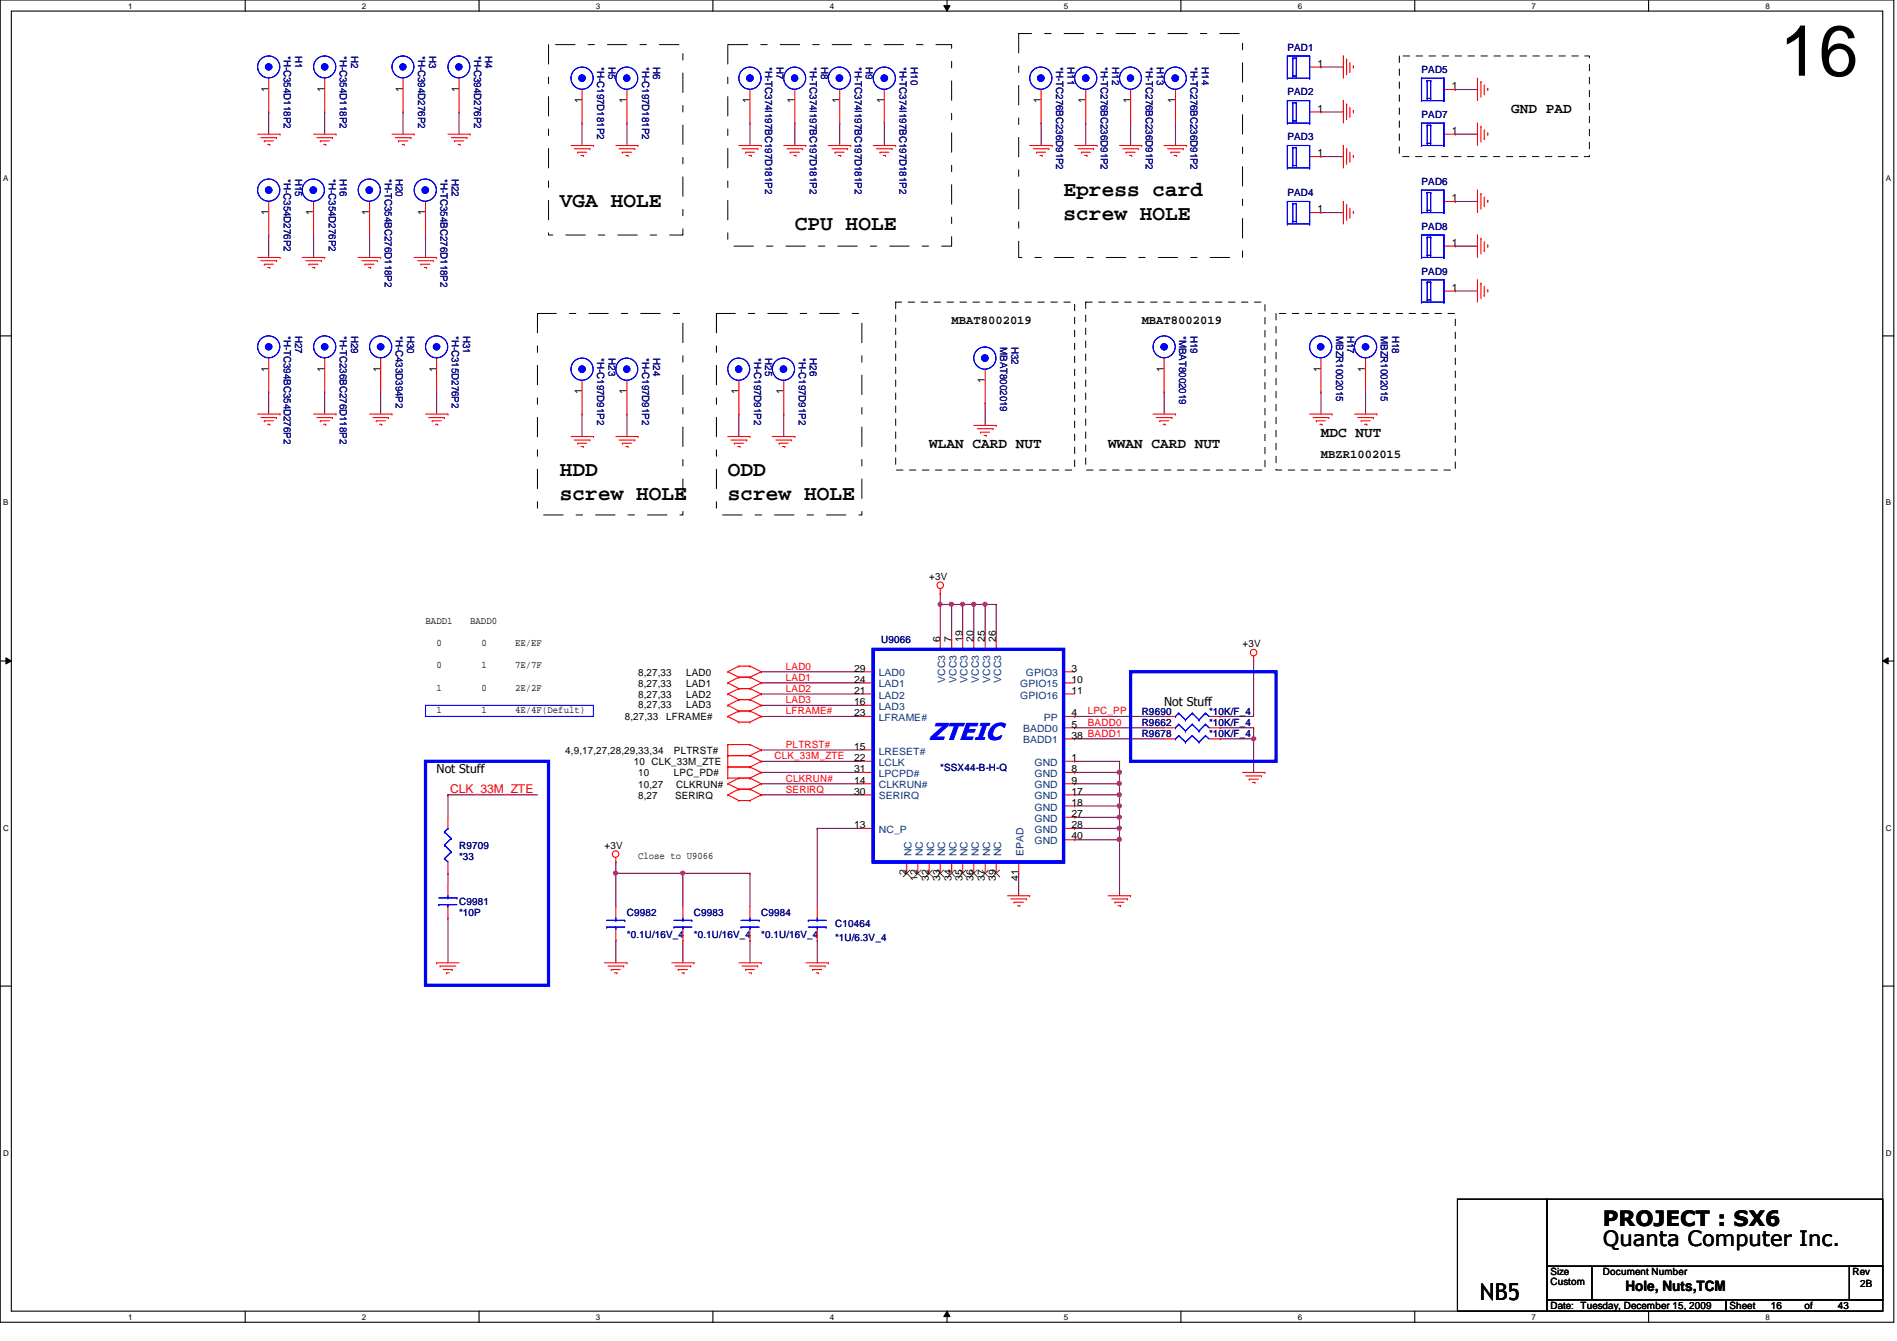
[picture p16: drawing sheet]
<svg xmlns="http://www.w3.org/2000/svg" width="297mm" height="210mm" viewBox="0 0 297 210" stroke-linecap="round" stroke-linejoin="round" font-family="sans-serif">
<defs><g id="words">
<text font-size="11.2" x="278.7" y="11.9">16</text>
<text font-size="3.9" fill="#00f" x="145.5" y="115.8">ZTEIC</text>
<text font-size="3.6" x="231.7" y="203.5">NB5</text>
<g font-size="3.3">
<text x="87.7" y="32.5">VGA HOLE</text>
<text x="124.5" y="36">CPU HOLE</text>
<text x="166.5" y="30.7">Epress card</text>
<text x="166.5" y="34.4">screw HOLE</text>
<text x="87.7" y="74.5">HDD</text>
<text x="114" y="74.5">ODD</text>
<text x="87.7" y="78.2">screw HOLE</text>
<text x="114" y="78.2">screw HOLE</text>
<text x="251" y="191.9">PROJECT : SX6</text>
<text x="251" y="195">Quanta Computer Inc.</text>
</g>
<g font-size="2.2">
<text x="236.6" y="17.6">GND PAD</text>
<text x="145.5" y="70.2">WLAN CARD NUT</text>
<text x="173.5" y="70.2">WWAN CARD NUT</text>
<text x="206.8" y="68.5">MDC NUT</text>
<text x="254.5" y="202">Hole, Nuts,TCM</text>
</g>
<g font-size="1.9">
<text x="149" y="50.7">MBAT8002019</text>
<text x="178.8" y="50.7">MBAT8002019</text>
<text x="206.8" y="71.7">MBZR1002015</text>
<text x="182.3" y="110.5">Not Stuff</text>
<text x="68.4" y="121.1">Not Stuff</text>
</g>
<text font-size="1.9" fill="#f00" x="70.5" y="124.1">CLK_33M_ZTE</text>
<g font-size="1.6" fill="#000080">
<text x="44.4" y="8.8" transform="rotate(90 44.4 8.8)">*H-C354D118P2</text>
<text x="46.2" y="8.8" transform="rotate(90 46.2 8.8)">H1</text>
<text x="53.2" y="8.8" transform="rotate(90 53.2 8.8)">*H-C354D118P2</text>
<text x="55" y="8.8" transform="rotate(90 55 8.8)">H2</text>
<text x="65.5" y="8.8" transform="rotate(90 65.5 8.8)">*H-C394D276P2</text>
<text x="67.2" y="8.8" transform="rotate(90 67.2 8.8)">H3</text>
<text x="74.2" y="8.8" transform="rotate(90 74.2 8.8)">*H-C394D276P2</text>
<text x="76" y="8.8" transform="rotate(90 76 8.8)">H4</text>
<text x="93.5" y="10.5" transform="rotate(90 93.5 10.5)">*H-C197D181P2</text>
<text x="95.3" y="10.5" transform="rotate(90 95.3 10.5)">H5</text>
<text x="100.5" y="10.5" transform="rotate(90 100.5 10.5)">*H-C197D181P2</text>
<text x="102.3" y="10.5" transform="rotate(90 102.3 10.5)">H6</text>
<text x="119.8" y="10.5" transform="rotate(90 119.8 10.5)">*H-TC374I197BC197D181P2</text>
<text x="121.6" y="10.5" transform="rotate(90 121.6 10.5)">H7</text>
<text x="126.8" y="10.5" transform="rotate(90 126.8 10.5)">*H-TC374I197BC197D181P2</text>
<text x="128.6" y="10.5" transform="rotate(90 128.6 10.5)">H8</text>
<text x="133.9" y="10.5" transform="rotate(90 133.9 10.5)">*H-TC374I197BC197D181P2</text>
<text x="135.6" y="10.5" transform="rotate(90 135.6 10.5)">H9</text>
<text x="140.8" y="10.5" transform="rotate(90 140.8 10.5)">*H-TC374I197BC197D181P2</text>
<text x="142.6" y="10.5" transform="rotate(90 142.6 10.5)">H10</text>
<text x="165.4" y="10.5" transform="rotate(90 165.4 10.5)">*H-TC276BC236D91P2</text>
<text x="167.1" y="10.5" transform="rotate(90 167.1 10.5)">H11</text>
<text x="172.4" y="10.5" transform="rotate(90 172.4 10.5)">*H-TC276BC236D91P2</text>
<text x="174.2" y="10.5" transform="rotate(90 174.2 10.5)">H12</text>
<text x="179.4" y="10.5" transform="rotate(90 179.4 10.5)">*H-TC276BC236D91P2</text>
<text x="181.1" y="10.5" transform="rotate(90 181.1 10.5)">H13</text>
<text x="186.4" y="10.5" transform="rotate(90 186.4 10.5)">*H-TC276BC236D91P2</text>
<text x="188.2" y="10.5" transform="rotate(90 188.2 10.5)">H14</text>
<text x="201.6" y="7.9">PAD1</text>
<text x="222.6" y="11.4">PAD5</text>
<text x="201.6" y="14.9">PAD2</text>
<text x="201.6" y="21.9">PAD3</text>
<text x="222.6" y="18.4">PAD7</text>
<text x="44.4" y="28" transform="rotate(90 44.4 28)">*H-C354D276P2</text>
<text x="46.2" y="28" transform="rotate(90 46.2 28)">H15</text>
<text x="51.5" y="28" transform="rotate(90 51.5 28)">*H-C354D276P2</text>
<text x="53.2" y="28" transform="rotate(90 53.2 28)">H16</text>
<text x="60.2" y="28" transform="rotate(90 60.2 28)">*H-TC354BC276D118P2</text>
<text x="62" y="28" transform="rotate(90 62 28)">H20</text>
<text x="69" y="28" transform="rotate(90 69 28)">*H-TC354BC276D118P2</text>
<text x="70.7" y="28" transform="rotate(90 70.7 28)">H22</text>
<text x="222.6" y="29">PAD6</text>
<text x="201.6" y="30.7">PAD4</text>
<text x="222.6" y="35.9">PAD8</text>
<text x="222.6" y="43">PAD9</text>
<text x="44.4" y="52.6" transform="rotate(90 44.4 52.6)">*H-TC394BC354D276P2</text>
<text x="46.2" y="52.6" transform="rotate(90 46.2 52.6)">H27</text>
<text x="53.2" y="52.6" transform="rotate(90 53.2 52.6)">*H-TC236BC276D118P2</text>
<text x="55" y="52.6" transform="rotate(90 55 52.6)">H29</text>
<text x="62" y="52.6" transform="rotate(90 62 52.6)">*H-C433D394P2</text>
<text x="63.8" y="52.6" transform="rotate(90 63.8 52.6)">H30</text>
<text x="70.7" y="52.6" transform="rotate(90 70.7 52.6)">*H-C315D276P2</text>
<text x="72.5" y="52.6" transform="rotate(90 72.5 52.6)">H31</text>
<text x="184.7" y="52.6" transform="rotate(90 184.7 52.6)">*MBAT8002019</text>
<text x="186.4" y="52.6" transform="rotate(90 186.4 52.6)">H19</text>
<text x="209.2" y="52.6" transform="rotate(90 209.2 52.6)">MBZR1002015</text>
<text x="210.9" y="52.6" transform="rotate(90 210.9 52.6)">H17</text>
<text x="216.2" y="52.6" transform="rotate(90 216.2 52.6)">MBZR1002015</text>
<text x="218" y="52.6" transform="rotate(90 218 52.6)">H18</text>
<text x="93.5" y="56" transform="rotate(90 93.5 56)">*H-C197D91P2</text>
<text x="95.3" y="56" transform="rotate(90 95.3 56)">H23</text>
<text x="100.5" y="56" transform="rotate(90 100.5 56)">*H-C197D91P2</text>
<text x="102.3" y="56" transform="rotate(90 102.3 56)">H24</text>
<text x="118.1" y="56" transform="rotate(90 118.1 56)">*H-C197D91P2</text>
<text x="119.8" y="56" transform="rotate(90 119.8 56)">H25</text>
<text x="125.1" y="56" transform="rotate(90 125.1 56)">*H-C197D91P2</text>
<text x="126.8" y="56" transform="rotate(90 126.8 56)">H26</text>
<text x="156.6" y="54.3" transform="rotate(90 156.6 54.3)">MBAT8002019</text>
<text x="158.4" y="54.3" transform="rotate(90 158.4 54.3)">H32</text>
<text x="138" y="100.6">U9066</text>
<text x="178.8" y="111.8">R9690</text>
<text x="178.8" y="113.6">R9662</text>
<text x="189.3" y="111.8">*10K/F_4</text>
<text x="189.3" y="113.6">*10K/F_4</text>
<text x="178.8" y="115.4">R9678</text>
<text x="189.3" y="115.4">*10K/F_4</text>
<text x="147.2" y="120.6">*SSX44-B-H-Q</text>
<text x="71.9" y="132.9">R9709</text>
<text x="71.9" y="134.6">*33</text>
<text x="71.9" y="141.6">C9981</text>
<text x="71.9" y="143.4">*10P</text>
<text x="98.2" y="143.4">C9982</text>
<text x="108.7" y="143.4">C9983</text>
<text x="119.2" y="143.4">C9984</text>
<text x="98.2" y="146.9">*0.1U/16V_4</text>
<text x="108.7" y="146.9">*0.1U/16V_4</text>
<text x="119.2" y="146.9">*0.1U/16V_4</text>
<text x="130.8" y="145.1">C10464</text>
<text x="130.8" y="147.2">*1U/6.3V_4</text>
</g>
<g font-size="1.6">
<text x="206.3" y="10.5">1</text>
<text x="42" y="14.4" transform="rotate(-90 42 14.4)">1</text>
<text x="50.8" y="14.4" transform="rotate(-90 50.8 14.4)">1</text>
<text x="63.1" y="14.4" transform="rotate(-90 63.1 14.4)">1</text>
<text x="71.8" y="14.4" transform="rotate(-90 71.8 14.4)">1</text>
<text x="91.1" y="16.1" transform="rotate(-90 91.1 16.1)">1</text>
<text x="98.1" y="16.1" transform="rotate(-90 98.1 16.1)">1</text>
<text x="117.4" y="16.1" transform="rotate(-90 117.4 16.1)">1</text>
<text x="124.4" y="16.1" transform="rotate(-90 124.4 16.1)">1</text>
<text x="131.4" y="16.1" transform="rotate(-90 131.4 16.1)">1</text>
<text x="138.4" y="16.1" transform="rotate(-90 138.4 16.1)">1</text>
<text x="163" y="16.1" transform="rotate(-90 163 16.1)">1</text>
<text x="170" y="16.1" transform="rotate(-90 170 16.1)">1</text>
<text x="177" y="16.1" transform="rotate(-90 177 16.1)">1</text>
<text x="184" y="16.1" transform="rotate(-90 184 16.1)">1</text>
<text x="206.3" y="17.5">1</text>
<text x="227.3" y="14">1</text>
<text x="227.3" y="21">1</text>
<text x="206.3" y="24.5">1</text>
<text x="42" y="33.7" transform="rotate(-90 42 33.7)">1</text>
<text x="49.1" y="33.7" transform="rotate(-90 49.1 33.7)">1</text>
<text x="57.8" y="33.7" transform="rotate(-90 57.8 33.7)">1</text>
<text x="66.6" y="33.7" transform="rotate(-90 66.6 33.7)">1</text>
<text x="206.3" y="33.2">1</text>
<text x="227.3" y="31.5">1</text>
<text x="227.3" y="38.5">1</text>
<text x="227.3" y="45.5">1</text>
<text x="42" y="58.2" transform="rotate(-90 42 58.2)">1</text>
<text x="50.8" y="58.2" transform="rotate(-90 50.8 58.2)">1</text>
<text x="59.6" y="58.2" transform="rotate(-90 59.6 58.2)">1</text>
<text x="68.3" y="58.2" transform="rotate(-90 68.3 58.2)">1</text>
<text x="154.2" y="59.9" transform="rotate(-90 154.2 59.9)">1</text>
<text x="182.2" y="58.2" transform="rotate(-90 182.2 58.2)">1</text>
<text x="206.8" y="58.2" transform="rotate(-90 206.8 58.2)">1</text>
<text x="213.8" y="58.2" transform="rotate(-90 213.8 58.2)">1</text>
<text x="91.1" y="61.7" transform="rotate(-90 91.1 61.7)">1</text>
<text x="98.1" y="61.7" transform="rotate(-90 98.1 61.7)">1</text>
<text x="115.7" y="61.7" transform="rotate(-90 115.7 61.7)">1</text>
<text x="122.7" y="61.7" transform="rotate(-90 122.7 61.7)">1</text>
<text x="145.5" y="90.8">+3V</text>
<text x="66.6" y="97.6">BADD1</text>
<text x="68.4" y="101.1">0</text>
<text x="73.6" y="97.6">BADD0</text>
<text x="75.4" y="101.1">0</text>
<text x="80.6" y="101.1">EE/EF</text>
<text x="147.2" y="100.4" transform="rotate(-90 147.2 100.4)">6</text>
<text x="149" y="100.4" transform="rotate(-90 149 100.4)">7</text>
<text x="150.7" y="100.4" transform="rotate(-90 150.7 100.4)">19</text>
<text x="152.4" y="100.4" transform="rotate(-90 152.4 100.4)">20</text>
<text x="154.2" y="100.4" transform="rotate(-90 154.2 100.4)">25</text>
<text x="156" y="100.4" transform="rotate(-90 156 100.4)">26</text>
<text x="194.6" y="101.3">+3V</text>
<text x="68.4" y="104.6">0</text>
<text x="75.4" y="104.6">1</text>
<text x="80.6" y="104.6">7E/7F</text>
<text x="99.9" y="105.9">8,27,33</text>
<text x="99.9" y="107.6">8,27,33</text>
<text x="107.4" y="105.9">LAD0</text>
<text x="107.4" y="107.6">LAD1</text>
<text x="133.7" y="105.1">29</text>
<text x="133.7" y="106.8">24</text>
<text x="167.8" y="106.8">10</text>
<text x="167.8" y="105.1">3</text>
<text x="68.4" y="108.1">1</text>
<text x="68.4" y="111.6">1</text>
<text x="75.4" y="108.1">0</text>
<text x="75.4" y="111.6">1</text>
<text x="80.6" y="108.1">2E/2F</text>
<text x="80.6" y="111.6">4E/4F(Defult)</text>
<text x="97.8" y="112.7">8,27,33</text>
<text x="99.9" y="110.8">8,27,33</text>
<text x="99.9" y="109.2">8,27,33</text>
<text x="104.3" y="112.7">LFRAME#</text>
<text x="107.4" y="110.8">LAD3</text>
<text x="107.4" y="109.2">LAD2</text>
<text x="133.7" y="108.6">21</text>
<text x="133.7" y="110.4">16</text>
<text x="133.7" y="112.1">23</text>
<text x="167.8" y="108.6">11</text>
<text x="167.8" y="112.1">4</text>
<text x="167.8" y="113.9">5</text>
<text x="88.5" y="118">4,9,17,27,28,29,33,34</text>
<text x="99.2" y="119.7">10 CLK_33M_ZTE</text>
<text x="105.5" y="118">PLTRST#</text>
<text x="133.7" y="117.3">15</text>
<text x="133.7" y="119.1">22</text>
<text x="167.8" y="119.1">1</text>
<text x="167.8" y="115.6">38 BADD1</text>
<text x="99.9" y="123.4">10,27</text>
<text x="99.9" y="125.1">8,27</text>
<text x="99.9" y="121.5">10</text>
<text x="105.5" y="121.5">LPC_PD#</text>
<text x="105.7" y="125.1">SERIRQ</text>
<text x="105.9" y="123.4">CLKRUN#</text>
<text x="133.7" y="120.9">31</text>
<text x="133.7" y="122.6">14</text>
<text x="133.7" y="124.4">30</text>
<text x="167.8" y="120.9">8</text>
<text x="167.8" y="124.4">17</text>
<text x="167.8" y="122.6">9</text>
<text x="133.7" y="129.6">13</text>
<text x="167.8" y="126.1">18</text>
<text x="167.8" y="127.9">27</text>
<text x="167.8" y="129.6">28</text>
<text x="167.8" y="131.4">40</text>
<text x="94.7" y="132.9">+3V</text>
<text x="99.9" y="134.4">Close to U9066</text>
<text x="141.9" y="137" transform="rotate(-90 141.9 137)">2</text>
<text x="143.7" y="137.9" transform="rotate(-90 143.7 137.9)">12</text>
<text x="145.5" y="137.9" transform="rotate(-90 145.5 137.9)">32</text>
<text x="147.2" y="137.9" transform="rotate(-90 147.2 137.9)">33</text>
<text x="149" y="137.9" transform="rotate(-90 149 137.9)">34</text>
<text x="150.7" y="137.9" transform="rotate(-90 150.7 137.9)">35</text>
<text x="152.4" y="137.9" transform="rotate(-90 152.4 137.9)">36</text>
<text x="154.2" y="137.9" transform="rotate(-90 154.2 137.9)">37</text>
<text x="156" y="137.9" transform="rotate(-90 156 137.9)">39</text>
<text x="159.5" y="137.9" transform="rotate(-90 159.5 137.9)">41</text>
<text x="242.8" y="201.2">Custom</text>
<text x="242.8" y="199.6">Size</text>
<text x="251" y="199.6">Document Number</text>
<text x="290.1" y="199.6">Rev</text>
<text x="291.3" y="201.4">2B</text>
<text x="242.8" y="204.9">Date: Tuesday, December 15, 2009</text>
<text x="270.8" y="204.9">Sheet</text>
<text x="277.3" y="204.9">16</text>
<text x="282.5" y="204.9">of</text>
<text x="287.8" y="204.9">43</text>
</g>
<g font-size="1.6" fill="#f00">
<text x="123.1" y="104.8">LAD0</text>
<text x="123.1" y="106.6">LAD1</text>
<text x="123.1" y="108.3">LAD2</text>
<text x="123.1" y="110.1">LAD3</text>
<text x="123.1" y="111.8">LFRAME#</text>
<text x="170.3" y="111.8">LPC_PP</text>
<text x="170.3" y="113.6">BADD0</text>
<text x="121.3" y="118.8">CLK_33M_ZTE</text>
<text x="123.1" y="117.1">PLTRST#</text>
<text x="123.1" y="124.1">SERIRQ</text>
<text x="123.1" y="122.3">CLKRUN#</text>
</g>
<g font-size="1.6" fill="#004080">
<text x="137.6" y="105.9">LAD0</text>
<text x="137.6" y="107.6">LAD1</text>
<text x="148" y="106.9" transform="rotate(-90 148 106.9)">VCC3</text>
<text x="149.8" y="106.9" transform="rotate(-90 149.8 106.9)">VCC3</text>
<text x="151.5" y="106.9" transform="rotate(-90 151.5 106.9)">VCC3</text>
<text x="153.2" y="106.9" transform="rotate(-90 153.2 106.9)">VCC3</text>
<text x="155" y="106.9" transform="rotate(-90 155 106.9)">VCC3</text>
<text x="156.8" y="106.9" transform="rotate(-90 156.8 106.9)">VCC3</text>
<text x="159.8" y="107.6">GPIO15</text>
<text x="160.7" y="105.9">GPIO3</text>
<text x="137.6" y="109.3">LAD2</text>
<text x="137.6" y="111.1">LAD3</text>
<text x="137.6" y="112.9">LFRAME#</text>
<text x="159.8" y="109.3">GPIO16</text>
<text x="163.4" y="112.9">PP</text>
<text x="137.6" y="118.1">LRESET#</text>
<text x="137.6" y="119.9">LCLK</text>
<text x="160.2" y="114.6">BADD0</text>
<text x="160.2" y="116.4">BADD1</text>
<text x="162" y="119.9">GND</text>
<text x="137.6" y="121.6">LPCPD#</text>
<text x="137.6" y="123.4">CLKRUN#</text>
<text x="137.6" y="125.1">SERIRQ</text>
<text x="162" y="121.6">GND</text>
<text x="162" y="125.1">GND</text>
<text x="162" y="123.4">GND</text>
<text x="137.6" y="130.4">NC_P</text>
<text x="162" y="126.9">GND</text>
<text x="162" y="128.7">GND</text>
<text x="162" y="130.4">GND</text>
<text x="142.7" y="134" transform="rotate(-90 142.7 134)">NC</text>
<text x="144.5" y="134" transform="rotate(-90 144.5 134)">NC</text>
<text x="146.3" y="134" transform="rotate(-90 146.3 134)">NC</text>
<text x="148" y="134" transform="rotate(-90 148 134)">NC</text>
<text x="149.8" y="134" transform="rotate(-90 149.8 134)">NC</text>
<text x="151.5" y="134" transform="rotate(-90 151.5 134)">NC</text>
<text x="153.2" y="134" transform="rotate(-90 153.2 134)">NC</text>
<text x="155" y="134" transform="rotate(-90 155 134)">NC</text>
<text x="156.8" y="134" transform="rotate(-90 156.8 134)">NC</text>
<text x="160.3" y="134" transform="rotate(-90 160.3 134)">EPAD</text>
<text x="162" y="132.2">GND</text>
</g>
<g font-size="1.3">
<text x="20.1" y="1.4">1</text>
<text x="56.7" y="1.4">2</text>
<text x="93.3" y="1.4">3</text>
<text x="129.9" y="1.4">4</text>
<text x="166.6" y="1.4">5</text>
<text x="203.2" y="1.4">6</text>
<text x="239.8" y="1.4">7</text>
<text x="276.4" y="1.4">8</text>
<text x=".5" y="28.3">A</text>
<text x="295.3" y="28.3">A</text>
<text x=".5" y="79.1">B</text>
<text x="295.3" y="79.1">B</text>
<text x=".5" y="130">C</text>
<text x="295.3" y="130">C</text>
<text x=".5" y="180.9">D</text>
<text x="295.3" y="180.9">D</text>
<text x="20.1" y="206.6">1</text>
<text x="56.7" y="206.6">2</text>
<text x="93.3" y="206.6">3</text>
<text x="129.9" y="206.6">4</text>
<text x="166.6" y="206.6">5</text>
<text x="203.2" y="206.6">6</text>
<text x="239.8" y="206.6">7</text>
<text x="276.4" y="206.6">8</text>
</g>
</g></defs>
<path d="M0 0h296.5v207h-296.5zM1.8 1.7h293v203.5h-293z" fill="none" stroke="#000" stroke-width=".17"/>
<g fill="#fff">
<path d="M20.1 .2h.6v1.4h-.6z"/>
<path d="M20.1 205.4h.6v1.4h-.6z"/>
</g>
<path d="M38.4 0v1.7M38.4 205.2v1.8" fill="none" stroke="#000" stroke-width=".17"/>
<g fill="#fff">
<path d="M56.7 .2h.7v1.4h-.7z"/>
<path d="M56.7 205.4h.7v1.4h-.7z"/>
</g>
<path d="M75 0v1.7M75 205.2v1.8" fill="none" stroke="#000" stroke-width=".17"/>
<g fill="#fff">
<path d="M93.3 .2h.7v1.4h-.7z"/>
<path d="M93.3 205.4h.7v1.4h-.7z"/>
</g>
<path d="M111.6 0v1.7M111.6 205.2v1.8" fill="none" stroke="#000" stroke-width=".17"/>
<g fill="#fff">
<path d="M129.9 .2h.7v1.4h-.7z"/>
<path d="M129.9 205.4h.7v1.4h-.7z"/>
</g>
<path d="M148.3 0v1.7M148.3 205.2v1.8" fill="none" stroke="#000" stroke-width=".17"/>
<path d="M147.8 .9h1l-.5 .8zM148.3 205.2l.5 .9h-1z" fill="#000"/>
<path d="M147.8 .9h1l-.5 .8zM148.3 205.2l.5 .9h-1z" fill="none" stroke="#000" stroke-width=".16"/>
<g fill="#fff">
<path d="M166.6 .2h.7v1.4h-.7z"/>
<path d="M166.6 205.4h.7v1.4h-.7z"/>
</g>
<path d="M184.9 0v1.7M184.9 205.2v1.8" fill="none" stroke="#000" stroke-width=".17"/>
<g fill="#fff">
<path d="M203.2 .2h.7v1.4h-.7z"/>
<path d="M203.2 205.4h.7v1.4h-.7z"/>
</g>
<path d="M221.5 0v1.7M221.5 205.2v1.8" fill="none" stroke="#000" stroke-width=".17"/>
<g fill="#fff">
<path d="M239.8 .2h.7v1.4h-.7z"/>
<path d="M239.8 205.4h.7v1.4h-.7z"/>
</g>
<path d="M258.1 0v1.7M258.1 205.2v1.8" fill="none" stroke="#000" stroke-width=".17"/>
<g fill="#fff">
<path d="M276.4 .2h.7v1.4h-.7z"/>
<path d="M276.4 205.4h.7v1.4h-.7z"/>
<path d="M.5 27.1h.8v1.4h-.8z"/>
<path d="M295.3 27.1h.8v1.4h-.8z"/>
<path d="M.5 78h.8v1.4h-.8z"/>
<path d="M295.3 78h.8v1.4h-.8z"/>
</g>
<path d="M0 52.6h1.8M294.8 52.6h1.7" fill="none" stroke="#000" stroke-width=".17"/>
<g fill="#fff">
<path d="M.5 128.9h.9v1.4h-.9z"/>
<path d="M295.3 128.9h.9v1.4h-.9z"/>
</g>
<path d="M0 103.5h1.8M294.8 103.5h1.7" fill="none" stroke="#000" stroke-width=".17"/>
<path d="M.9 103l.9 .5-.9 .4zM294.8 103.5l.9-.5v.9z" fill="#000"/>
<path d="M.9 103l.9 .5-.9 .4zM294.8 103.5l.9-.5v.9z" fill="none" stroke="#000" stroke-width=".16"/>
<g fill="#fff">
<path d="M.5 179.7h.9v1.4h-.9z"/>
<path d="M295.3 179.7h.9v1.4h-.9z"/>
</g>
<path d="M0 154.3h1.8M294.8 154.3h1.7" fill="none" stroke="#000" stroke-width=".17"/>
<g fill="none" stroke="#800040" stroke-width=".17">
<path d="M42.1 17.5h.1M42.1 17.5v3.5M50.8 17.5h.1M50.8 17.5v3.5M63.1 17.5h.1M63.1 17.5v3.5M71.9 17.5h.1M71.9 17.5v3.5M91.1 19.3h.1M91.1 19.3v3.5M98.2 19.3h.1M98.2 19.3v3.5"/>
<path d="M117.4 19.3h.1M117.4 19.3v3.5M124.5 19.3h.1M124.5 19.3v3.5M131.5 19.3h.1M131.5 19.3v3.5M138.5 19.3h.1M138.5 19.3v3.5M163 19.3h.1M163 19.3v3.5M170 19.3h.1M170 19.3v3.5"/>
<path d="M177 19.3h.1M177 19.3v3.5M184.1 19.3h.1M184.1 19.3v3.5M206.8 10.5h.1M206.8 17.5h.1M206.8 10.5h3.6M206.8 17.5h3.6M227.9 14h.1M227.9 14h3.4M42.1 36.8h.1M42.1 36.8v3.5"/>
<path d="M49.1 36.8h.1M49.1 36.8v3.5M57.9 36.8h.1M57.9 36.8v3.5M66.6 36.8h.1M66.6 36.8v3.5M206.8 24.5h.1M206.8 33.3h.1M206.8 24.5h3.6M206.8 33.3h3.6M227.9 21h.1M227.9 31.5h.1"/>
<path d="M227.9 38.5h.1M227.9 21h3.4M227.9 31.5h3.4M227.9 38.5h3.4M42.1 61.3h.1M42.1 61.3v3.5M50.8 61.3h.1M50.8 61.3v3.5M59.6 61.3h.1M59.6 61.3v3.5M68.4 61.3h.1M68.4 61.3v3.5"/>
<path d="M91.1 64.8h.1M91.1 64.8v3.5M98.2 64.8h.1M98.2 64.8v3.5M115.7 64.8h.1M115.7 64.8v3.5M122.7 64.8h.1M122.7 64.8v3.5M154.3 63.1h.1M154.3 63.1v3.5M182.3 61.3h.1M182.3 61.3v3.5"/>
<path d="M206.8 61.3h.1M206.8 61.3v3.5M213.8 61.3h.1M213.8 61.3v3.5M147.2 94.6h.1M147.2 94.6v5.3M119.2 108.6h.1M119.2 105.2h.1M119.2 119.2h.1M119.2 110.4h.1M119.2 112.1h.1M119.2 106.9h.1"/>
<path d="M119.2 108.6h15.8M119.2 105.2h15.8M119.2 119.2h15.8M119.2 110.4h15.8M119.2 112.1h15.8M119.2 106.9h15.8M119.2 124.4h.1M119.2 122.7h.1M119.2 124.4h15.8M119.2 122.7h15.8"/>
</g>
<circle cx="147.2" cy="94.6" r=".32" fill="#f0f"/>
<circle cx="147.2" cy="94.6" r=".32" fill="none" stroke="#f0f" stroke-width=".17"/>
<path d="M149 94.6h.1M149 94.6v5.3" fill="none" stroke="#800040" stroke-width=".17"/>
<circle cx="149" cy="94.6" r=".33" fill="#f0f"/>
<circle cx="149" cy="94.6" r=".33" fill="none" stroke="#f0f" stroke-width=".17"/>
<path d="M150.7 94.6h.1M150.7 94.6v5.3" fill="none" stroke="#800040" stroke-width=".17"/>
<circle cx="150.7" cy="94.6" r=".32" fill="#f0f"/>
<circle cx="150.7" cy="94.6" r=".32" fill="none" stroke="#f0f" stroke-width=".17"/>
<path d="M152.5 94.6h.1M152.5 94.6v5.3" fill="none" stroke="#800040" stroke-width=".17"/>
<circle cx="152.5" cy="94.6" r=".33" fill="#f0f"/>
<circle cx="152.5" cy="94.6" r=".33" fill="none" stroke="#f0f" stroke-width=".17"/>
<path d="M154.3 94.6h.1M154.3 94.6v5.3" fill="none" stroke="#800040" stroke-width=".17"/>
<circle cx="154.2" cy="94.6" r=".32" fill="#f0f"/>
<circle cx="154.2" cy="94.6" r=".32" fill="none" stroke="#f0f" stroke-width=".17"/>
<g fill="none" stroke="#800040" stroke-width=".17">
<path d="M147.2 94.6h.1M147.2 92.9h.1M147.2 94.6h8.8M147.2 92.9v1.7M149 94.6h.1M150.7 94.6h.1M152.5 94.6h.1M154.3 94.6h.1M156 94.6h.1M156 94.6v5.3M119.2 117.4h.1M119.2 117.4h15.8"/>
<path d="M70.1 124.4h.1M70.1 136.7h.1M70.1 124.4v3.5M70.1 136.7v1.7M70.1 124.4h14.1M96.4 136.7h.1M96.4 136.7v5.2M106.9 136.7h.1M106.9 136.7v5.2M106.9 136.7h10.5M117.4 136.7h.1M117.4 136.7v5.2"/>
<path d="M70.1 143.7h.1M70.1 143.7v7M96.4 147.2h.1M96.4 147.2v3.5M106.9 147.2h.1M106.9 147.2v3.5M117.4 147.2h.1M117.4 147.2v3.5"/>
</g>
<circle cx="106.9" cy="136.7" r=".32" fill="#f0f"/>
<circle cx="106.9" cy="136.7" r=".32" fill="none" stroke="#f0f" stroke-width=".17"/>
<path d="M96.4 136.7h.1M96.4 134.9h.1M96.4 136.7h10.5M96.4 134.9v1.8" fill="none" stroke="#800040" stroke-width=".17"/>
<circle cx="96.4" cy="136.7" r=".33" fill="#f0f"/>
<circle cx="96.4" cy="136.7" r=".33" fill="none" stroke="#f0f" stroke-width=".17"/>
<g fill="none" stroke="#800040" stroke-width=".17">
<path d="M168.3 112.1h.1M168.3 112.1h14M191 115.7h.1M191 115.7h5.3M196.3 113.9h.1M196.3 115.7h.1M196.3 113.9v7M119.2 120.9h.1M119.2 120.9h15.8M128 129.7h.1M128 129.7v12.2M128 129.7h7"/>
<path d="M128 147.2h.1M128 147.2v3.5"/>
</g>
<circle cx="196.3" cy="115.6" r=".33" fill="#f0f"/>
<circle cx="196.3" cy="115.6" r=".33" fill="none" stroke="#f0f" stroke-width=".17"/>
<g fill="none" stroke="#800040" stroke-width=".17">
<path d="M168.3 113.9h.1M168.3 115.7h.1M168.3 119.2h.1M168.3 113.9h14M168.3 115.7h14M168.3 119.2h7M175.3 119.2h.1M175.3 119.2v1.7h-7M191 112.1h.1M191 113.9h.1M191 113.9h5.3M196.3 103.4h.1"/>
<path d="M196.3 103.4v8.7h-5.3M168.3 120.9h.1M168.3 122.7h.1M168.3 124.4h.1M168.3 126.2h.1M168.3 127.9h.1M168.3 129.7h.1M168.3 131.4h.1M168.3 122.7h7M168.3 124.4h7M168.3 126.2h7M168.3 127.9h7"/>
<path d="M168.3 131.4h7M175.3 127.9h.1M175.3 127.9v1.8h-7"/>
</g>
<circle cx="175.3" cy="127.9" r=".33" fill="#f0f"/>
<circle cx="175.3" cy="127.9" r=".33" fill="none" stroke="#f0f" stroke-width=".17"/>
<path d="M175.3 124.4h.1M175.3 124.4v1.8" fill="none" stroke="#800040" stroke-width=".17"/>
<circle cx="175.3" cy="124.4" r=".33" fill="#f0f"/>
<circle cx="175.3" cy="124.4" r=".33" fill="none" stroke="#f0f" stroke-width=".17"/>
<path d="M175.3 120.9h.1M175.3 120.9v1.8" fill="none" stroke="#800040" stroke-width=".17"/>
<circle cx="175.3" cy="120.9" r=".33" fill="#f0f"/>
<circle cx="175.3" cy="120.9" r=".33" fill="none" stroke="#f0f" stroke-width=".17"/>
<path d="M175.3 122.7h.1M175.3 122.7v1.7" fill="none" stroke="#800040" stroke-width=".17"/>
<circle cx="175.3" cy="122.6" r=".34" fill="#f0f"/>
<circle cx="175.3" cy="122.6" r=".34" fill="none" stroke="#f0f" stroke-width=".17"/>
<path d="M175.3 126.2h.1M175.3 126.2v1.7" fill="none" stroke="#800040" stroke-width=".17"/>
<circle cx="175.3" cy="126.1" r=".34" fill="#f0f"/>
<circle cx="175.3" cy="126.1" r=".34" fill="none" stroke="#f0f" stroke-width=".17"/>
<path d="M175.3 131.4h.1M175.3 131.4v8.8" fill="none" stroke="#800040" stroke-width=".17"/>
<circle cx="175.3" cy="131.4" r=".34" fill="#f0f"/>
<circle cx="175.3" cy="131.4" r=".34" fill="none" stroke="#f0f" stroke-width=".17"/>
<path d="M159.5 136.7h.1M159.5 136.7v3.5M175.3 129.7h.1M175.3 129.7v1.7" fill="none" stroke="#800040" stroke-width=".17"/>
<circle cx="175.3" cy="129.6" r=".33" fill="#f0f"/>
<circle cx="175.3" cy="129.6" r=".33" fill="none" stroke="#f0f" stroke-width=".17"/>
<path d="M227.9 45.6h.1M227.9 45.6h3.4" fill="none" stroke="#800040" stroke-width=".17"/>
<g fill="none" stroke="#f00" stroke-width=".17">
<path d="M210.4 8.8h.1M210.4 15.7h.1M210.4 8.8v3.4M210.4 15.7v3.6M210.9 9.3h.1M210.9 16.3h.1M210.9 9.3v2.4M210.9 16.3v2.5M211.4 11.2h.1M211.4 18.2h.1M211.4 9.8v1.4M211.4 16.8v1.4"/>
<path d="M211.9 10.3h.1M211.9 17.3h.1M211.9 10.3v.4M211.9 17.3v.4M231.3 12.2h.1M231.3 19.3h.1M231.3 12.2v3.5M231.3 19.3v3.5M231.9 12.8h.1M231.9 19.8h.1M231.9 12.8v2.4M231.9 19.8v2.4"/>
<path d="M232.4 14.7h.1M232.4 13.3v1.4M233 13.8h.1M233 13.8v.4M40.3 21h3.6M40.8 21.5h2.5M41.4 22.1h.1M41.4 22.1h1.4M41.9 22.6h.3M42.2 22.6h.1M43.3 21.5h.1M43.9 21h.1"/>
<path d="M49.1 21h3.5M49.6 21.5h2.5M50.2 22.1h.1M50.2 22.1h1.4M50.7 22.6h.3M51 22.6h.1M52.1 21.5h.1M52.6 21h.1M61.4 21h3.5M61.9 21.5h2.4M62.4 22.1h.1M62.4 22.1h1.4"/>
<path d="M62.9 22.6h.4M63.3 22.6h.1M64.3 21.5h.1M64.9 21h.1M70.1 21h3.5M70.7 21.5h2.4M71.2 22.1h.1M71.2 22.1h1.4M71.7 22.6h.3M72 22.6h.1M73.1 21.5h.1M73.6 21h.1"/>
<path d="M89.4 22.8h3.5M89.9 23.3h2.5M90.5 23.8h.1M90.5 23.8h1.4M91 24.3h.4M91.4 24.3h.1M92.4 23.3h.1M92.9 22.8h.1M96.4 22.8h3.5M96.9 23.3h2.5M97.4 23.8h.1M97.4 23.8h1.5"/>
<path d="M98 24.3h.3M98.3 24.3h.1M99.4 23.3h.1M99.9 22.8h.1M115.7 22.8h3.5M116.2 23.3h2.5M116.8 23.8h.1M116.8 23.8h1.3M117.3 24.3h.3M117.6 24.3h.1M118.7 23.3h.1M119.2 22.8h.1"/>
<path d="M122.7 22.8h3.5M123.2 23.3h2.5M123.7 23.8h.1M123.7 23.8h1.5M124.3 24.3h.3M124.6 24.3h.1M125.7 23.3h.1M126.2 22.8h.1M129.7 22.8h3.5M130.3 23.3h2.4M130.8 23.8h.1M130.8 23.8h1.4"/>
<path d="M131.3 24.3h.4M131.7 24.3h.1M132.7 23.3h.1M133.2 22.8h.1M136.7 22.8h3.5M137.2 23.3h2.5M137.8 23.8h.1M137.8 23.8h1.4M138.3 24.3h.3M138.6 24.3h.1M139.7 23.3h.1M140.2 22.8h.1"/>
<path d="M161.2 22.8h3.6M161.8 23.3h2.4M162.3 23.8h.1M162.3 23.8h1.4M162.9 24.3h.3M163.2 24.3h.1M164.2 23.3h.1M164.8 22.8h.1M168.3 22.8h3.5M168.8 23.3h2.4M169.3 23.8h.1M169.3 23.8h1.4"/>
<path d="M169.8 24.3h.4M170.2 24.3h.1M171.2 23.3h.1M171.8 22.8h.1M175.3 22.8h3.5M175.8 23.3h2.5M176.3 23.8h.1M176.3 23.8h1.5M176.9 24.3h.3M177.2 24.3h.1M178.3 23.3h.1M178.8 22.8h.1"/>
<path d="M182.3 22.8h3.5M182.8 23.3h2.5M183.3 23.8h.1M183.3 23.8h1.4M183.9 24.3h.3M184.2 24.3h.1M185.3 23.3h.1M185.8 22.8h.1M210.4 22.8h.1M210.4 31.5h.1M210.4 22.8v3.5M210.4 31.5v3.6"/>
<path d="M210.9 23.3h.1M210.9 32h.1M210.9 23.3v2.4M210.9 32v2.5M211.4 25.2h.1M211.4 34h.1M211.4 23.8v1.4M211.4 32.6v1.4M211.9 24.3h.1M211.9 33.1h.1M211.9 24.3v.4M211.9 33.1v.3"/>
<path d="M231.3 29.8h.1M231.3 36.8h.1M231.3 29.8v3.5M231.3 36.8v3.5M231.9 30.3h.1M231.9 37.3h.1M231.9 30.3v2.5M231.9 37.3v2.5M232.4 21.7h.1M232.4 32.2h.1M232.4 39.2h.1M232.4 20.3v1.4"/>
<path d="M232.4 30.8v1.4M232.4 37.8v1.4M233 20.8h.1M233 31.4h.1M233 38.4h.1M233 20.8v.4M233 31.4v.3M233 38.4v.3M40.3 40.3h3.6M40.8 40.8h2.5M41.4 41.4h.1M41.4 41.4h1.4"/>
<path d="M41.9 41.9h.3M42.2 41.9h.1M43.3 40.8h.1M43.9 40.3h.1M47.3 40.3h3.5M47.9 40.8h2.4M48.4 41.4h.1M48.4 41.4h1.4M48.9 41.9h.4M49.3 41.9h.1M50.3 40.8h.1M50.8 40.3h.1"/>
<path d="M56.1 40.3h3.5M56.6 40.8h2.5M57.1 41.4h.1M57.1 41.4h1.4M57.7 41.9h.3M58 41.9h.1M59.1 40.8h.1M59.6 40.3h.1M64.9 40.3h3.5M65.4 40.8h2.5M65.9 41.4h.1M65.9 41.4h1.4"/>
<path d="M66.5 41.9h.3M66.8 41.9h.1M67.9 40.8h.1M68.4 40.3h.1M98.2 59.6v5.2M231.3 43.8h.1M231.3 43.8v3.5M231.9 44.3h.1M231.9 44.3v2.5M232.4 46.3h.1M232.4 44.8v1.5M233 45.4h.1"/>
<path d="M233 45.4v.3M40.3 64.8h3.6M40.8 65.4h2.5M41.4 65.9h.1M41.4 65.9h1.4M41.9 66.4h.3M42.2 66.4h.1M43.3 65.4h.1M43.9 64.8h.1M49.1 64.8h3.5M49.6 65.4h2.5M50.2 65.9h.1"/>
<path d="M50.2 65.9h1.4M50.7 66.4h.3M51 66.4h.1M52.1 65.4h.1M52.6 64.8h.1M57.9 64.8h3.5M58.4 65.4h2.4M58.9 65.9h.1M58.9 65.9h1.4M59.4 66.4h.4M59.8 66.4h.1M60.8 65.4h.1"/>
<path d="M61.4 64.8h.1M66.6 64.8h3.5M67.1 65.4h2.5M67.7 65.9h.1M67.7 65.9h1.4M68.2 66.4h.3M68.5 66.4h.1M69.6 65.4h.1M70.1 64.8h.1M89.4 68.3h3.5M89.9 68.9h2.5M90.5 69.4h.1"/>
<path d="M90.5 69.4h1.4M91 69.9h.4M91.4 69.9h.1M92.4 68.9h.1M92.9 68.3h.1M96.4 68.3h3.5M96.9 68.9h2.5M97.4 69.4h.1M97.4 69.4h1.5M98 69.9h.3M98.3 69.9h.1M99.4 68.9h.1"/>
<path d="M99.9 68.3h.1M114 68.3h3.4M114.5 68.9h2.4M115 69.4h.1M115 69.4h1.4M115.5 69.9h.4M115.9 69.9h.1M116.9 68.9h.1M117.4 68.3h.1M120.9 68.3h3.6M121.5 68.9h2.4M122 69.4h.1"/>
<path d="M122 69.4h1.4M122.5 69.9h.4M122.9 69.9h.1M123.9 68.9h.1M124.5 68.3h.1M152.5 66.6h3.5M153 67.1h2.5M153.5 67.6h.1M153.5 67.6h1.4M154.1 68.2h.3M154.4 68.2h.1M155.5 67.1h.1"/>
<path d="M156 66.6h.1M180.5 64.8h3.6M181.1 65.4h2.4M181.6 65.9h.1M181.6 65.9h1.4M182.1 66.4h.4M182.5 66.4h.1M183.5 65.4h.1M184.1 64.8h.1M205.1 64.8h3.5M205.6 65.4h2.5M206.1 65.9h.1"/>
<path d="M206.1 65.9h1.4M206.7 66.4h.3M207 66.4h.1M208.1 65.4h.1M208.6 64.8h.1M212.1 64.8h3.5M212.6 65.4h2.4M213.1 65.9h.1M213.1 65.9h1.4M213.7 66.4h.3M214 66.4h.1M215 65.4h.1"/>
<path d="M215.6 64.8h.1M147.2 92.9h.1M147.2 92.2v.7M114 118.3h.1M114 105.2h.1M114 112.1h.1M114 106.9h.1M114 110.4h.1M114 108.6h.1M114 116.5h.1M114 118.3h3.4M114 116.5v5.3"/>
<path d="M114 105.2l1.7 .8M114 112.1l1.7 .9M114 106.9l1.7 .9M114 110.4l1.7 .9M114 108.6l1.7 .9M114 116.5h3.4M115.7 104.3h.1M115.7 106h.1M115.7 111.3h.1M115.7 113h.1M115.7 107.8h.1M115.7 109.5h.1"/>
<path d="M115.7 104.3l-1.7 .9M115.7 104.3h1.7M115.7 106h1.7M115.7 111.3h1.7M115.7 111.3l-1.7 .8M115.7 113h1.7M115.7 106l-1.7 .9M115.7 107.8h1.7M115.7 109.5l-1.7 .9M115.7 109.5h1.7M115.7 107.8l-1.7 .8M117.4 118.3h.1"/>
<path d="M117.4 104.3h.1M117.4 106h.1M117.4 111.3h.1M117.4 113h.1M117.4 107.8h.1M117.4 109.5h.1M117.4 116.5h.1M117.4 118.3l1.8 .9M117.4 104.3l1.8 .9M117.4 111.3l1.8 .8M117.4 106l1.8 .9M117.4 109.5l1.8 .9"/>
<path d="M117.4 107.8l1.8 .8M117.4 116.5l1.8 .9M119.2 119.2h.1M119.2 105.2h.1M119.2 112.1h.1M119.2 106.9h.1M119.2 110.4h.1M119.2 108.6h.1M119.2 117.4h.1M119.2 119.2l-1.8 .9M119.2 105.2l-1.8 .8M119.2 112.1l-1.8 .9"/>
<path d="M119.2 106.9l-1.8 .9M119.2 110.4l-1.8 .9M119.2 108.6l-1.8 .9M119.2 117.4l-1.8 .9M196.3 103.4h.1M196.3 102.7v.7M96.4 134.9h.1M96.4 134.2v.7M114 122.7h.1M114 120.1h.1M114 124.4h.1M114 121.8h.1"/>
<path d="M114 121.8h3.4M114 122.7l1.7 .8M114 120.1h3.4M114 124.4l1.7 .9M115.7 121.8h.1M115.7 123.5h.1M115.7 125.3h.1M115.7 121.8l-1.7 .9M115.7 123.5h1.7M115.7 123.5l-1.7 .9M115.7 125.3h1.7M117.4 121.8h.1"/>
<path d="M117.4 123.5h.1M117.4 120.1h.1M117.4 125.3h.1M117.4 121.8l1.8 .9M117.4 123.5l1.8 .9M117.4 120.1l1.8 .8M119.2 122.7h.1M119.2 124.4h.1M119.2 120.9h.1M119.2 122.7l-1.8 .8M119.2 124.4l-1.8 .9M119.2 120.9l-1.8 .9"/>
<path d="M194.6 120.9h3.5M195.1 121.5h2.4M195.6 122h.1M195.6 122h1.4M196.1 122.5h.4M196.5 122.5h.1M197.5 121.5h.1M198.1 120.9h.1M68.4 150.7h.1M68.4 150.7h3.5M68.9 151.2h.1M68.9 151.2h2.5"/>
<path d="M69.4 151.8h1.4M69.9 152.3h.1M69.9 152.3h.4M70.8 151.8h.1M94.7 150.7h3.5M95.2 151.2h2.5M95.7 151.8h.1M95.7 151.8h1.4M96.2 152.3h.4M96.6 152.3h.1M97.7 151.2h.1M98.2 150.7h.1"/>
<path d="M105.2 150.7h3.5M105.7 151.2h2.5M106.2 151.8h.1M106.2 151.8h1.5M106.8 152.3h.3M107.1 152.3h.1M108.2 151.2h.1M108.7 150.7h.1M115.7 150.7h3.5M116.2 151.2h2.5M116.8 151.8h.1M116.8 151.8h1.3"/>
<path d="M117.3 152.3h.3M117.6 152.3h.1M118.7 151.2h.1M119.2 150.7h.1M126.2 150.7h3.5M126.7 151.2h2.5M127.3 151.8h.1M127.3 151.8h1.3M127.8 152.3h.3M128.1 152.3h.1M129.2 151.2h.1M129.7 150.7h.1"/>
<path d="M157.8 140.2h3.4M158.3 140.7h2.4M158.8 141.2h.1M158.8 141.2h1.4M159.3 141.8h.4M159.7 141.8h.1M160.7 140.7h.1M161.2 140.2h.1M173.5 140.2h3.5M174.1 140.7h2.4M174.6 141.2h.1M174.6 141.2h1.4"/>
<path d="M175.1 141.8h.4M175.5 141.8h.1M176.5 140.7h.1M177 140.2h.1"/>
<circle cx="147.2" cy="91.6" r=".51"/>
<circle cx="196.3" cy="102.1" r=".51"/>
<circle cx="96.4" cy="133.7" r=".51"/>
</g>
<path d="M228.2 187.7h14v17.5h-14zM242.2 187.7h52.6v10.5h-52.6zM242.2 198.2h7.1v5.3h-7.1zM249.3 198.2h45.5v5.3h-45.5zM289.6 198.2h5.2v5.3h-5.2zM242.2 203.5h28.1v1.7h-28.1zM270.3 203.5h24.5v1.7h-24.5z" fill="none" stroke="#000" stroke-width=".17"/>
<path d="M85.9 7h21v29.8h-21zM114 7h35v31.5h-35zM159.5 5.2h35.1v35.1h-35.1zM84.2 49.1h22.7v31.5h-22.7zM112.2 49.1h22.8v31.5h-22.8z" fill="none" stroke="#000" stroke-width=".16" stroke-dasharray="3 2 1 2"/>
<path d="M219.1 8.8h29.8v15.7h-29.8zM140.2 47.3h28.1v26.3h-28.1zM170 47.3h28.1v26.3h-28.1zM199.8 49.1h28.1v24.5h-28.1z" fill="none" stroke="#000" stroke-width=".16" stroke-dasharray="1 1 1 1 1 1 1 1"/>
<path d="M66.6 110.4h26.3v1.7h-26.3z" fill="none" stroke="#00f" stroke-width=".17"/>
<path d="M66.6 119.2h19.3v35h-19.3zM177 105.2h22.8v14h-22.8z" fill="none" stroke="#00f" stroke-width=".51"/>
<circle cx="98.1" cy="57.8" r=".5" fill="#00f"/>
<g fill="none" stroke="#00f" stroke-width=".17">
<circle cx="98.1" cy="57.8" r=".5"/>
<circle cx="98.1" cy="57.8" r="1.73"/>
</g>
<circle cx="98.1" cy="57.8" r=".5" fill="#00f"/>
<g fill="none" stroke="#00f" stroke-width=".17">
<circle cx="98.1" cy="57.8" r=".5"/>
<circle cx="98.1" cy="57.8" r="1.73"/>
</g>
<path d="M91.1 59.6v5.2" fill="none" stroke="#f00" stroke-width=".17"/>
<circle cx="91.1" cy="57.8" r=".51" fill="#00f"/>
<g fill="none" stroke="#00f" stroke-width=".17">
<circle cx="91.1" cy="57.8" r=".51"/>
<circle cx="91.1" cy="57.8" r="1.74"/>
</g>
<circle cx="91.1" cy="57.8" r=".51" fill="#00f"/>
<g fill="none" stroke="#00f" stroke-width=".17">
<path d="M201.6 8.8h.1M201.6 12.2h.1M201.6 12.2h3.5M201.6 8.8h3.5M201.6 8.8v3.4M202.4 9.1h.1M202.4 11.9h.1M202.4 9.1v2.8M202.4 9.1h.6M202.4 11.9h.6M203 9.1h.1M203 11.9h.1"/>
<path d="M203 9.1v2.8M205.1 12.2h.1M205.1 8.8h.1M205.1 8.8v3.4M222.6 19.3h.1M222.6 19.3h3.5M222.6 19.3v3.5M223.5 19.6h.1M223.5 19.6v2.8M223.5 19.6h.5M224 19.6h.1M224 19.6v2.8"/>
<path d="M226.1 19.3h.1M226.1 19.3v3.5M222.6 22.8h.1M222.6 22.8h3.5M223.5 22.4h.1M223.5 22.4h.5M224 22.4h.1M226.1 22.8h.1"/>
<circle cx="91.1" cy="57.8" r=".51"/>
<circle cx="91.1" cy="57.8" r="1.74"/>
</g>
<path d="M131.5 14v5.3M205.1 10.5h1.7M226.1 21h1.8" fill="none" stroke="#f00" stroke-width=".17"/>
<circle cx="131.4" cy="12.2" r=".51" fill="#00f"/>
<g fill="none" stroke="#00f" stroke-width=".17">
<circle cx="131.4" cy="12.2" r=".51"/>
<circle cx="131.4" cy="12.2" r="1.74"/>
</g>
<circle cx="131.4" cy="12.2" r=".51" fill="#00f"/>
<g fill="none" stroke="#00f" stroke-width=".17">
<circle cx="131.4" cy="12.2" r=".51"/>
<circle cx="131.4" cy="12.2" r="1.74"/>
</g>
<path d="M63.1 12.2v5.3" fill="none" stroke="#f00" stroke-width=".17"/>
<circle cx="63.1" cy="10.5" r=".49" fill="#00f"/>
<g fill="none" stroke="#00f" stroke-width=".17">
<circle cx="63.1" cy="10.5" r="1.72"/>
<circle cx="63.1" cy="10.5" r=".49"/>
</g>
<circle cx="63.1" cy="10.5" r=".49" fill="#00f"/>
<g fill="none" stroke="#00f" stroke-width=".17">
<circle cx="63.1" cy="10.5" r="1.72"/>
<circle cx="63.1" cy="10.5" r=".49"/>
</g>
<path d="M68.4 56v5.3" fill="none" stroke="#f00" stroke-width=".17"/>
<circle cx="68.4" cy="54.3" r=".5" fill="#00f"/>
<g fill="none" stroke="#00f" stroke-width=".17">
<circle cx="68.4" cy="54.3" r=".5"/>
<circle cx="68.4" cy="54.3" r="1.73"/>
</g>
<circle cx="68.4" cy="54.3" r=".5" fill="#00f"/>
<g fill="none" stroke="#00f" stroke-width=".17">
<circle cx="68.4" cy="54.3" r=".5"/>
<circle cx="68.4" cy="54.3" r="1.73"/>
</g>
<path d="M57.9 31.5v5.3" fill="none" stroke="#f00" stroke-width=".17"/>
<circle cx="57.8" cy="29.8" r=".51" fill="#00f"/>
<g fill="none" stroke="#00f" stroke-width=".17">
<circle cx="57.8" cy="29.8" r=".51"/>
<circle cx="57.8" cy="29.8" r="1.74"/>
</g>
<circle cx="57.8" cy="29.8" r=".51" fill="#00f"/>
<g fill="none" stroke="#00f" stroke-width=".17">
<circle cx="57.8" cy="29.8" r=".51"/>
<circle cx="57.8" cy="29.8" r="1.74"/>
</g>
<path d="M71.9 12.2v5.3" fill="none" stroke="#f00" stroke-width=".17"/>
<circle cx="71.9" cy="10.5" r=".49" fill="#00f"/>
<g fill="none" stroke="#00f" stroke-width=".17">
<circle cx="71.9" cy="10.5" r="1.72"/>
<circle cx="71.9" cy="10.5" r=".49"/>
</g>
<circle cx="71.9" cy="10.5" r=".49" fill="#00f"/>
<g fill="none" stroke="#00f" stroke-width=".17">
<circle cx="71.9" cy="10.5" r="1.72"/>
<circle cx="71.9" cy="10.5" r=".49"/>
</g>
<path d="M122.7 59.6v5.2" fill="none" stroke="#f00" stroke-width=".17"/>
<circle cx="122.7" cy="57.8" r=".51" fill="#00f"/>
<g fill="none" stroke="#00f" stroke-width=".17">
<circle cx="122.7" cy="57.8" r=".51"/>
<circle cx="122.7" cy="57.8" r="1.74"/>
</g>
<circle cx="122.7" cy="57.8" r=".51" fill="#00f"/>
<g fill="none" stroke="#00f" stroke-width=".17">
<path d="M95 145.1h.1M95 144.1h2.8M95 145.1h2.8M96.4 145.1h.1M96.4 144.1h.1M96.4 143.7v.4M96.4 145.1v.4M97.8 144.1h.1"/>
<circle cx="122.7" cy="57.8" r=".51"/>
<circle cx="122.7" cy="57.8" r="1.74"/>
</g>
<path d="M182.3 56v5.3M96.4 141.9v1.8M96.4 145.5v1.7" fill="none" stroke="#f00" stroke-width=".17"/>
<circle cx="182.3" cy="54.3" r=".5" fill="#00f"/>
<g fill="none" stroke="#00f" stroke-width=".17">
<circle cx="182.3" cy="54.3" r=".5"/>
<circle cx="182.3" cy="54.3" r="1.73"/>
</g>
<circle cx="182.3" cy="54.3" r=".5" fill="#00f"/>
<g fill="none" stroke="#00f" stroke-width=".17">
<path d="M184.1 112.1h.1M184.6 111.6h.1M184.6 111.6l1 1.1M184.6 111.6l-.5 .5M185.6 112.7h.1M186.7 111.6h.1M186.7 111.6l1 1.1M186.7 111.6l-1.1 1.1M187.7 112.7h.1M188.8 111.6h.1M188.8 111.6l.5 .5M188.8 111.6l-1.1 1.1"/>
<circle cx="182.3" cy="54.3" r=".5"/>
<circle cx="182.3" cy="54.3" r="1.73"/>
</g>
<path d="M154.3 57.8v5.3M182.3 112.1h1.8M189.3 112.1h1.7" fill="none" stroke="#f00" stroke-width=".17"/>
<circle cx="154.2" cy="56" r=".51" fill="#00f"/>
<g fill="none" stroke="#00f" stroke-width=".17">
<circle cx="154.2" cy="56" r=".51"/>
<circle cx="154.2" cy="56" r="1.74"/>
</g>
<circle cx="154.2" cy="56" r=".51" fill="#00f"/>
<g fill="none" stroke="#00f" stroke-width=".17">
<path d="M105.5 145.1h.1M105.5 144.1h2.8M105.5 145.1h2.8M106.9 145.1h.1M106.9 144.1h.1M106.9 143.7v.4M106.9 145.1v.4M108.3 144.1h.1"/>
<circle cx="154.2" cy="56" r=".51"/>
<circle cx="154.2" cy="56" r="1.74"/>
</g>
<path d="M184.1 14v5.3M106.9 141.9v1.8M106.9 145.5v1.7" fill="none" stroke="#f00" stroke-width=".17"/>
<circle cx="184" cy="12.2" r=".51" fill="#00f"/>
<g fill="none" stroke="#00f" stroke-width=".17">
<circle cx="184" cy="12.2" r=".51"/>
<circle cx="184" cy="12.2" r="1.74"/>
</g>
<circle cx="184" cy="12.2" r=".51" fill="#00f"/>
<g fill="none" stroke="#00f" stroke-width=".17">
<circle cx="184" cy="12.2" r=".51"/>
<circle cx="184" cy="12.2" r="1.74"/>
</g>
<path d="M49.1 31.5v5.3" fill="none" stroke="#f00" stroke-width=".17"/>
<circle cx="49.1" cy="29.8" r=".51" fill="#00f"/>
<g fill="none" stroke="#00f" stroke-width=".17">
<circle cx="49.1" cy="29.8" r=".51"/>
<circle cx="49.1" cy="29.8" r="1.74"/>
</g>
<circle cx="49.1" cy="29.8" r=".51" fill="#00f"/>
<g fill="none" stroke="#00f" stroke-width=".17">
<circle cx="49.1" cy="29.8" r=".51"/>
<circle cx="49.1" cy="29.8" r="1.74"/>
</g>
<path d="M42.1 31.5v5.3" fill="none" stroke="#f00" stroke-width=".17"/>
<circle cx="42.1" cy="29.8" r=".51" fill="#00f"/>
<g fill="none" stroke="#00f" stroke-width=".17">
<circle cx="42.1" cy="29.8" r=".51"/>
<circle cx="42.1" cy="29.8" r="1.74"/>
</g>
<circle cx="42.1" cy="29.8" r=".51" fill="#00f"/>
<g fill="none" stroke="#00f" stroke-width=".17">
<circle cx="42.1" cy="29.8" r=".51"/>
<circle cx="42.1" cy="29.8" r="1.74"/>
</g>
<g fill="none" stroke="#f00" stroke-width=".17">
<path d="M98.2 14v5.3M147.2 99.9v1.7M149 99.9v1.7M150.7 99.9v1.7M152.5 99.9v1.7M154.3 99.9v1.7M156 99.9v1.7M135 105.2h1.7M135 106.9h1.7M135 108.6h1.7M135 110.4h1.7M135 112.1h1.7"/>
<path d="M135 117.4h1.7M135 119.2h1.7M166.5 105.2h1.8M166.5 106.9h1.8M166.5 108.6h1.8M166.5 112.1h1.8M166.5 119.2h1.8M166.5 113.9h1.8M166.5 115.7h1.8M135 120.9h1.7M135 122.7h1.7M135 124.4h1.7"/>
<path d="M135 129.7h1.7M142 134.9v1.8M143.7 134.9v1.8M145.5 134.9v1.8M147.2 134.9v1.8M149 134.9v1.8M150.7 134.9v1.8M152.5 134.9v1.8M154.3 134.9v1.8M156 134.9v1.8M159.5 134.9v1.8M166.5 120.9h1.8"/>
<path d="M166.5 122.7h1.8M166.5 124.4h1.8M166.5 126.2h1.8M166.5 127.9h1.8M166.5 129.7h1.8M166.5 131.4h1.8"/>
</g>
<g fill="none" stroke="#804000" stroke-width=".16">
<path d="M141.5 136.2l1 1M142.5 136.2l-1.1 1M143.2 136.2l1.1 1M144.2 136.2l-1 1M145 136.2l1 1M146 136.2l-1.1 1M146.7 136.2l1.1 1M147.7 136.2l-1 1M148.5 136.2l1.1 1M149.5 136.2l-1 1M150.2 136.2l1.1 1M151.3 136.2l-1.1 1"/>
<path d="M152 136.2l1 1M153 136.2l-1.1 1M153.8 136.2l1 1M154.8 136.2l-1.1 1M155.5 136.2l1 1M156.5 136.2l-1.1 1"/>
</g>
<path d="M136.7 101.6h29.8v33.3h-29.8z" fill="none" stroke="#00f" stroke-width=".51"/>
<circle cx="98.1" cy="12.2" r=".5" fill="#00f"/>
<g fill="none" stroke="#00f" stroke-width=".17">
<circle cx="98.1" cy="12.2" r=".5"/>
<circle cx="98.1" cy="12.2" r="1.73"/>
</g>
<circle cx="98.1" cy="12.2" r=".5" fill="#00f"/>
<g fill="none" stroke="#00f" stroke-width=".17">
<path d="M116 145.1h.1M116 144.1h2.9M116 145.1h2.9M117.4 145.1h.1M117.4 144.1h.1M117.4 143.7v.4M117.4 145.1v.4M118.9 144.1h.1"/>
<circle cx="98.1" cy="12.2" r=".5"/>
<circle cx="98.1" cy="12.2" r="1.73"/>
</g>
<path d="M213.8 56v5.3M117.4 141.9v1.8M117.4 145.5v1.7" fill="none" stroke="#f00" stroke-width=".17"/>
<circle cx="213.8" cy="54.3" r=".5" fill="#00f"/>
<g fill="none" stroke="#00f" stroke-width=".17">
<circle cx="213.8" cy="54.3" r=".5"/>
<circle cx="213.8" cy="54.3" r="1.73"/>
</g>
<circle cx="213.8" cy="54.3" r=".5" fill="#00f"/>
<g fill="none" stroke="#00f" stroke-width=".17">
<circle cx="213.8" cy="54.3" r=".5"/>
<circle cx="213.8" cy="54.3" r="1.73"/>
</g>
<path d="M91.1 14v5.3" fill="none" stroke="#f00" stroke-width=".17"/>
<circle cx="91.1" cy="12.2" r=".51" fill="#00f"/>
<g fill="none" stroke="#00f" stroke-width=".17">
<circle cx="91.1" cy="12.2" r=".51"/>
<circle cx="91.1" cy="12.2" r="1.74"/>
</g>
<circle cx="91.1" cy="12.2" r=".51" fill="#00f"/>
<g fill="none" stroke="#00f" stroke-width=".17">
<circle cx="91.1" cy="12.2" r=".51"/>
<circle cx="91.1" cy="12.2" r="1.74"/>
</g>
<path d="M42.1 56v5.3" fill="none" stroke="#f00" stroke-width=".17"/>
<circle cx="42.1" cy="54.3" r=".5" fill="#00f"/>
<g fill="none" stroke="#00f" stroke-width=".17">
<circle cx="42.1" cy="54.3" r=".5"/>
<circle cx="42.1" cy="54.3" r="1.73"/>
</g>
<circle cx="42.1" cy="54.3" r=".5" fill="#00f"/>
<g fill="none" stroke="#00f" stroke-width=".17">
<circle cx="42.1" cy="54.3" r=".5"/>
<circle cx="42.1" cy="54.3" r="1.73"/>
</g>
<path d="M50.8 56v5.3" fill="none" stroke="#f00" stroke-width=".17"/>
<circle cx="50.8" cy="54.3" r=".5" fill="#00f"/>
<g fill="none" stroke="#00f" stroke-width=".17">
<circle cx="50.8" cy="54.3" r=".5"/>
<circle cx="50.8" cy="54.3" r="1.73"/>
</g>
<circle cx="50.8" cy="54.3" r=".5" fill="#00f"/>
<g fill="none" stroke="#00f" stroke-width=".17">
<circle cx="50.8" cy="54.3" r=".5"/>
<circle cx="50.8" cy="54.3" r="1.73"/>
</g>
<path d="M59.6 56v5.3" fill="none" stroke="#f00" stroke-width=".17"/>
<circle cx="59.6" cy="54.3" r=".5" fill="#00f"/>
<g fill="none" stroke="#00f" stroke-width=".17">
<circle cx="59.6" cy="54.3" r=".5"/>
<circle cx="59.6" cy="54.3" r="1.73"/>
</g>
<circle cx="59.6" cy="54.3" r=".5" fill="#00f"/>
<g fill="none" stroke="#00f" stroke-width=".17">
<path d="M222.6 29.8h.1M222.6 33.3h.1M222.6 33.3h3.5M222.6 29.8h3.5M222.6 29.8v3.5M223.5 30.1h.1M223.5 32.9h.1M223.5 30.1v2.8M223.5 30.1h.5M223.5 32.9h.5M224 30.1h.1M224 32.9h.1"/>
<path d="M224 30.1v2.8M226.1 33.3h.1M226.1 29.8h.1M226.1 29.8v3.5M184.1 113.9h.1M184.6 113.4h.1M184.6 113.4l1 1M184.6 113.4l-.5 .5M185.6 114.4h.1M186.7 113.4h.1M186.7 113.4l1 1M186.7 113.4l-1.1 1"/>
<path d="M187.7 114.4h.1M188.8 113.4h.1M188.8 113.4l.5 .5M188.8 113.4l-1.1 1"/>
<circle cx="59.6" cy="54.3" r=".5"/>
<circle cx="59.6" cy="54.3" r="1.73"/>
</g>
<path d="M66.6 31.5v5.3M226.1 31.5h1.8M182.3 113.9h1.8M189.3 113.9h1.7" fill="none" stroke="#f00" stroke-width=".17"/>
<circle cx="66.6" cy="29.8" r=".51" fill="#00f"/>
<g fill="none" stroke="#00f" stroke-width=".17">
<circle cx="66.6" cy="29.8" r=".51"/>
<circle cx="66.6" cy="29.8" r="1.74"/>
</g>
<circle cx="66.6" cy="29.8" r=".51" fill="#00f"/>
<g fill="none" stroke="#00f" stroke-width=".17">
<circle cx="66.6" cy="29.8" r=".51"/>
<circle cx="66.6" cy="29.8" r="1.74"/>
</g>
<path d="M206.8 56v5.3" fill="none" stroke="#f00" stroke-width=".17"/>
<circle cx="206.8" cy="54.3" r=".5" fill="#00f"/>
<g fill="none" stroke="#00f" stroke-width=".17">
<circle cx="206.8" cy="54.3" r=".5"/>
<circle cx="206.8" cy="54.3" r="1.73"/>
</g>
<circle cx="206.8" cy="54.3" r=".5" fill="#00f"/>
<g fill="none" stroke="#00f" stroke-width=".17">
<path d="M184.1 115.7h.1M184.6 115.1h.1M184.6 115.1l1 1.1M184.6 115.1l-.5 .6M185.6 116.2h.1M186.7 115.1h.1M186.7 115.1l1 1.1M186.7 115.1l-1.1 1.1M187.7 116.2h.1M188.8 115.1h.1M188.8 115.1l.5 .6M188.8 115.1l-1.1 1.1"/>
<circle cx="206.8" cy="54.3" r=".5"/>
<circle cx="206.8" cy="54.3" r="1.73"/>
</g>
<path d="M170 14v5.3M182.3 115.7h1.8M189.3 115.7h1.7" fill="none" stroke="#f00" stroke-width=".17"/>
<circle cx="170" cy="12.2" r=".51" fill="#00f"/>
<g fill="none" stroke="#00f" stroke-width=".17">
<circle cx="170" cy="12.2" r=".51"/>
<circle cx="170" cy="12.2" r="1.74"/>
</g>
<circle cx="170" cy="12.2" r=".51" fill="#00f"/>
<g fill="none" stroke="#00f" stroke-width=".17">
<circle cx="170" cy="12.2" r=".51"/>
<circle cx="170" cy="12.2" r="1.74"/>
</g>
<path d="M138.5 14v5.3" fill="none" stroke="#f00" stroke-width=".17"/>
<circle cx="138.5" cy="12.2" r=".51" fill="#00f"/>
<g fill="none" stroke="#00f" stroke-width=".17">
<circle cx="138.5" cy="12.2" r=".51"/>
<circle cx="138.5" cy="12.2" r="1.74"/>
</g>
<circle cx="138.5" cy="12.2" r=".51" fill="#00f"/>
<g fill="none" stroke="#00f" stroke-width=".17">
<path d="M201.6 22.8h.1M201.6 26.3h.1M201.6 26.3h3.5M201.6 22.8h3.5M201.6 22.8v3.5M202.4 23.1h.1M202.4 25.9h.1M202.4 23.1v2.8M202.4 23.1h.6M202.4 25.9h.6M203 23.1h.1M203 25.9h.1"/>
<path d="M203 23.1v2.8M205.1 26.3h.1M205.1 22.8h.1M205.1 22.8v3.5M222.6 36.8h.1M222.6 36.8h3.5M222.6 36.8v3.5M223.5 37.1h.1M223.5 40h.1M223.5 37.1v2.9M223.5 37.1h.5M223.5 40h.5"/>
<path d="M224 37.1h.1M224 40h.1M224 37.1v2.9M226.1 36.8h.1M226.1 36.8v3.5M222.6 40.3h.1M222.6 40.3h3.5M226.1 40.3h.1M69.6 134.4h.1M69.6 132.3h.1M69.6 130.2h.1M69.6 134.4l.5 .5"/>
<path d="M69.6 132.3l1.1 1M69.6 130.2l1.1 1M70.1 129.7h.1M70.1 129.7l-.5 .5M70.7 133.3h.1M70.7 131.2h.1M70.7 133.3l-1.1 1.1M70.7 131.2l-1.1 1.1M68.7 141.6h.1M68.7 140.5h2.8M68.7 141.6h2.8M70.1 141.6h.1"/>
<path d="M70.1 140.5h.1M70.1 140.2v.3M70.1 141.6v.3M71.5 140.5h.1"/>
<circle cx="138.5" cy="12.2" r=".51"/>
<circle cx="138.5" cy="12.2" r="1.74"/>
</g>
<path d="M124.5 14v5.3M205.1 24.5h1.7M226.1 38.5h1.8M70.1 127.9v1.8M70.1 134.9v1.8M70.1 138.4v1.8M70.1 141.9v1.8" fill="none" stroke="#f00" stroke-width=".17"/>
<circle cx="124.4" cy="12.2" r=".5" fill="#00f"/>
<g fill="none" stroke="#00f" stroke-width=".17">
<circle cx="124.4" cy="12.2" r=".5"/>
<circle cx="124.4" cy="12.2" r="1.73"/>
</g>
<circle cx="124.4" cy="12.2" r=".5" fill="#00f"/>
<g fill="none" stroke="#00f" stroke-width=".17">
<path d="M222.6 43.8h.1M222.6 47.3h.1M222.6 47.3h3.5M222.6 43.8h3.5M222.6 43.8v3.5M223.5 44.2h.1M223.5 46.9h.1M223.5 44.2v2.7M223.5 44.2h.5M223.5 46.9h.5M224 44.2h.1M224 46.9h.1"/>
<path d="M224 44.2v2.7M226.1 47.3h.1M226.1 43.8h.1M226.1 43.8v3.5"/>
<circle cx="124.4" cy="12.2" r=".5"/>
<circle cx="124.4" cy="12.2" r="1.73"/>
</g>
<path d="M177 14v5.3M226.1 45.6h1.8" fill="none" stroke="#f00" stroke-width=".17"/>
<circle cx="177" cy="12.2" r=".5" fill="#00f"/>
<g fill="none" stroke="#00f" stroke-width=".17">
<circle cx="177" cy="12.2" r=".5"/>
<circle cx="177" cy="12.2" r="1.73"/>
</g>
<circle cx="177" cy="12.2" r=".5" fill="#00f"/>
<g fill="none" stroke="#00f" stroke-width=".17">
<path d="M222.6 12.2h.1M222.6 15.7h.1M222.6 15.7h3.5M222.6 12.2h3.5M222.6 12.2v3.5M223.5 12.6h.1M223.5 15.4h.1M223.5 12.6v2.8M223.5 12.6h.5M223.5 15.4h.5M224 12.6h.1M224 15.4h.1"/>
<path d="M224 12.6v2.8M226.1 15.7h.1M226.1 12.2h.1M226.1 12.2v3.5"/>
<circle cx="177" cy="12.2" r=".5"/>
<circle cx="177" cy="12.2" r="1.73"/>
</g>
<path d="M226.1 14h1.8M115.7 59.6v5.2" fill="none" stroke="#f00" stroke-width=".17"/>
<circle cx="115.7" cy="57.8" r=".5" fill="#00f"/>
<g fill="none" stroke="#00f" stroke-width=".17">
<circle cx="115.7" cy="57.8" r=".5"/>
<circle cx="115.7" cy="57.8" r="1.73"/>
</g>
<circle cx="115.7" cy="57.8" r=".5" fill="#00f"/>
<g fill="none" stroke="#00f" stroke-width=".17">
<circle cx="115.7" cy="57.8" r=".5"/>
<circle cx="115.7" cy="57.8" r="1.73"/>
</g>
<path d="M42.1 12.2v5.3" fill="none" stroke="#f00" stroke-width=".17"/>
<circle cx="42.1" cy="10.5" r=".5" fill="#00f"/>
<g fill="none" stroke="#00f" stroke-width=".17">
<circle cx="42.1" cy="10.5" r=".5"/>
<circle cx="42.1" cy="10.5" r="1.73"/>
</g>
<circle cx="42.1" cy="10.5" r=".5" fill="#00f"/>
<g fill="none" stroke="#00f" stroke-width=".17">
<path d="M201.6 15.7h.1M201.6 19.3h.1M201.6 15.7v3.6M201.6 19.3h3.5M201.6 15.7h3.5M202.4 16.1h.1M202.4 18.9h.1M202.4 16.1v2.8M202.4 16.1h.6M202.4 18.9h.6M203 16.1h.1M203 18.9h.1"/>
<path d="M203 16.1v2.8M205.1 19.3h.1M205.1 15.7h.1M205.1 15.7v3.6M201.6 31.5h.1M201.6 35.1h.1M201.6 35.1h3.5M201.6 31.5h3.5M201.6 31.5v3.6M202.4 31.9h.1M202.4 34.7h.1M202.4 31.9v2.8"/>
<path d="M202.4 31.9h.6M202.4 34.7h.6M203 31.9h.1M203 34.7h.1M203 31.9v2.8M205.1 35.1h.1M205.1 31.5h.1M205.1 31.5v3.6"/>
<circle cx="42.1" cy="10.5" r=".5"/>
<circle cx="42.1" cy="10.5" r="1.73"/>
</g>
<path d="M117.4 14v5.3M205.1 17.5h1.7M205.1 33.3h1.7" fill="none" stroke="#f00" stroke-width=".17"/>
<circle cx="117.4" cy="12.2" r=".51" fill="#00f"/>
<g fill="none" stroke="#00f" stroke-width=".17">
<circle cx="117.4" cy="12.2" r=".51"/>
<circle cx="117.4" cy="12.2" r="1.74"/>
</g>
<circle cx="117.4" cy="12.2" r=".51" fill="#00f"/>
<g fill="none" stroke="#00f" stroke-width=".17">
<circle cx="117.4" cy="12.2" r=".51"/>
<circle cx="117.4" cy="12.2" r="1.74"/>
</g>
<path d="M163 14v5.3" fill="none" stroke="#f00" stroke-width=".17"/>
<circle cx="163" cy="12.2" r=".51" fill="#00f"/>
<g fill="none" stroke="#00f" stroke-width=".17">
<circle cx="163" cy="12.2" r=".51"/>
<circle cx="163" cy="12.2" r="1.74"/>
</g>
<circle cx="163" cy="12.2" r=".51" fill="#00f"/>
<g fill="none" stroke="#00f" stroke-width=".17">
<path d="M126.6 144.1h.1M126.6 144.1h2.8M126.6 145.1h2.8M128 145.1h.1M128 144.1h.1M128 143.7v.4M128 145.1v.4M129.4 145.1h.1"/>
<circle cx="163" cy="12.2" r=".51"/>
<circle cx="163" cy="12.2" r="1.74"/>
</g>
<path d="M50.8 12.2v5.3M128 141.9v1.8M128 145.5v1.7" fill="none" stroke="#f00" stroke-width=".17"/>
<circle cx="50.8" cy="10.5" r=".5" fill="#00f"/>
<g fill="none" stroke="#00f" stroke-width=".17">
<circle cx="50.8" cy="10.5" r=".5"/>
<circle cx="50.8" cy="10.5" r="1.73"/>
</g>
<circle cx="50.8" cy="10.5" r=".5" fill="#00f"/>
<g fill="none" stroke="#00f" stroke-width=".17">
<circle cx="50.8" cy="10.5" r=".5"/>
<circle cx="50.8" cy="10.5" r="1.73"/>
</g>
<circle cx="147.2" cy="94.6" r=".32" fill="#f0f"/>
<circle cx="147.2" cy="94.6" r=".32" fill="none" stroke="#f0f" stroke-width=".17"/>
<circle cx="149" cy="94.6" r=".33" fill="#f0f"/>
<circle cx="149" cy="94.6" r=".33" fill="none" stroke="#f0f" stroke-width=".17"/>
<circle cx="150.7" cy="94.6" r=".32" fill="#f0f"/>
<circle cx="150.7" cy="94.6" r=".32" fill="none" stroke="#f0f" stroke-width=".17"/>
<circle cx="152.5" cy="94.6" r=".33" fill="#f0f"/>
<circle cx="152.5" cy="94.6" r=".33" fill="none" stroke="#f0f" stroke-width=".17"/>
<circle cx="154.2" cy="94.6" r=".32" fill="#f0f"/>
<circle cx="154.2" cy="94.6" r=".32" fill="none" stroke="#f0f" stroke-width=".17"/>
<circle cx="106.9" cy="136.7" r=".32" fill="#f0f"/>
<circle cx="106.9" cy="136.7" r=".32" fill="none" stroke="#f0f" stroke-width=".17"/>
<circle cx="96.4" cy="136.7" r=".33" fill="#f0f"/>
<circle cx="96.4" cy="136.7" r=".33" fill="none" stroke="#f0f" stroke-width=".17"/>
<circle cx="196.3" cy="115.6" r=".33" fill="#f0f"/>
<circle cx="196.3" cy="115.6" r=".33" fill="none" stroke="#f0f" stroke-width=".17"/>
<circle cx="175.3" cy="127.9" r=".33" fill="#f0f"/>
<circle cx="175.3" cy="127.9" r=".33" fill="none" stroke="#f0f" stroke-width=".17"/>
<circle cx="175.3" cy="124.4" r=".33" fill="#f0f"/>
<circle cx="175.3" cy="124.4" r=".33" fill="none" stroke="#f0f" stroke-width=".17"/>
<circle cx="175.3" cy="120.9" r=".33" fill="#f0f"/>
<circle cx="175.3" cy="120.9" r=".33" fill="none" stroke="#f0f" stroke-width=".17"/>
<circle cx="175.3" cy="122.6" r=".34" fill="#f0f"/>
<circle cx="175.3" cy="122.6" r=".34" fill="none" stroke="#f0f" stroke-width=".17"/>
<circle cx="175.3" cy="126.1" r=".34" fill="#f0f"/>
<circle cx="175.3" cy="126.1" r=".34" fill="none" stroke="#f0f" stroke-width=".17"/>
<circle cx="175.3" cy="131.4" r=".34" fill="#f0f"/>
<circle cx="175.3" cy="131.4" r=".34" fill="none" stroke="#f0f" stroke-width=".17"/>
<circle cx="175.3" cy="129.6" r=".33" fill="#f0f"/>
<circle cx="175.3" cy="129.6" r=".33" fill="none" stroke="#f0f" stroke-width=".17"/>
<use href="#words"/>
</svg>
